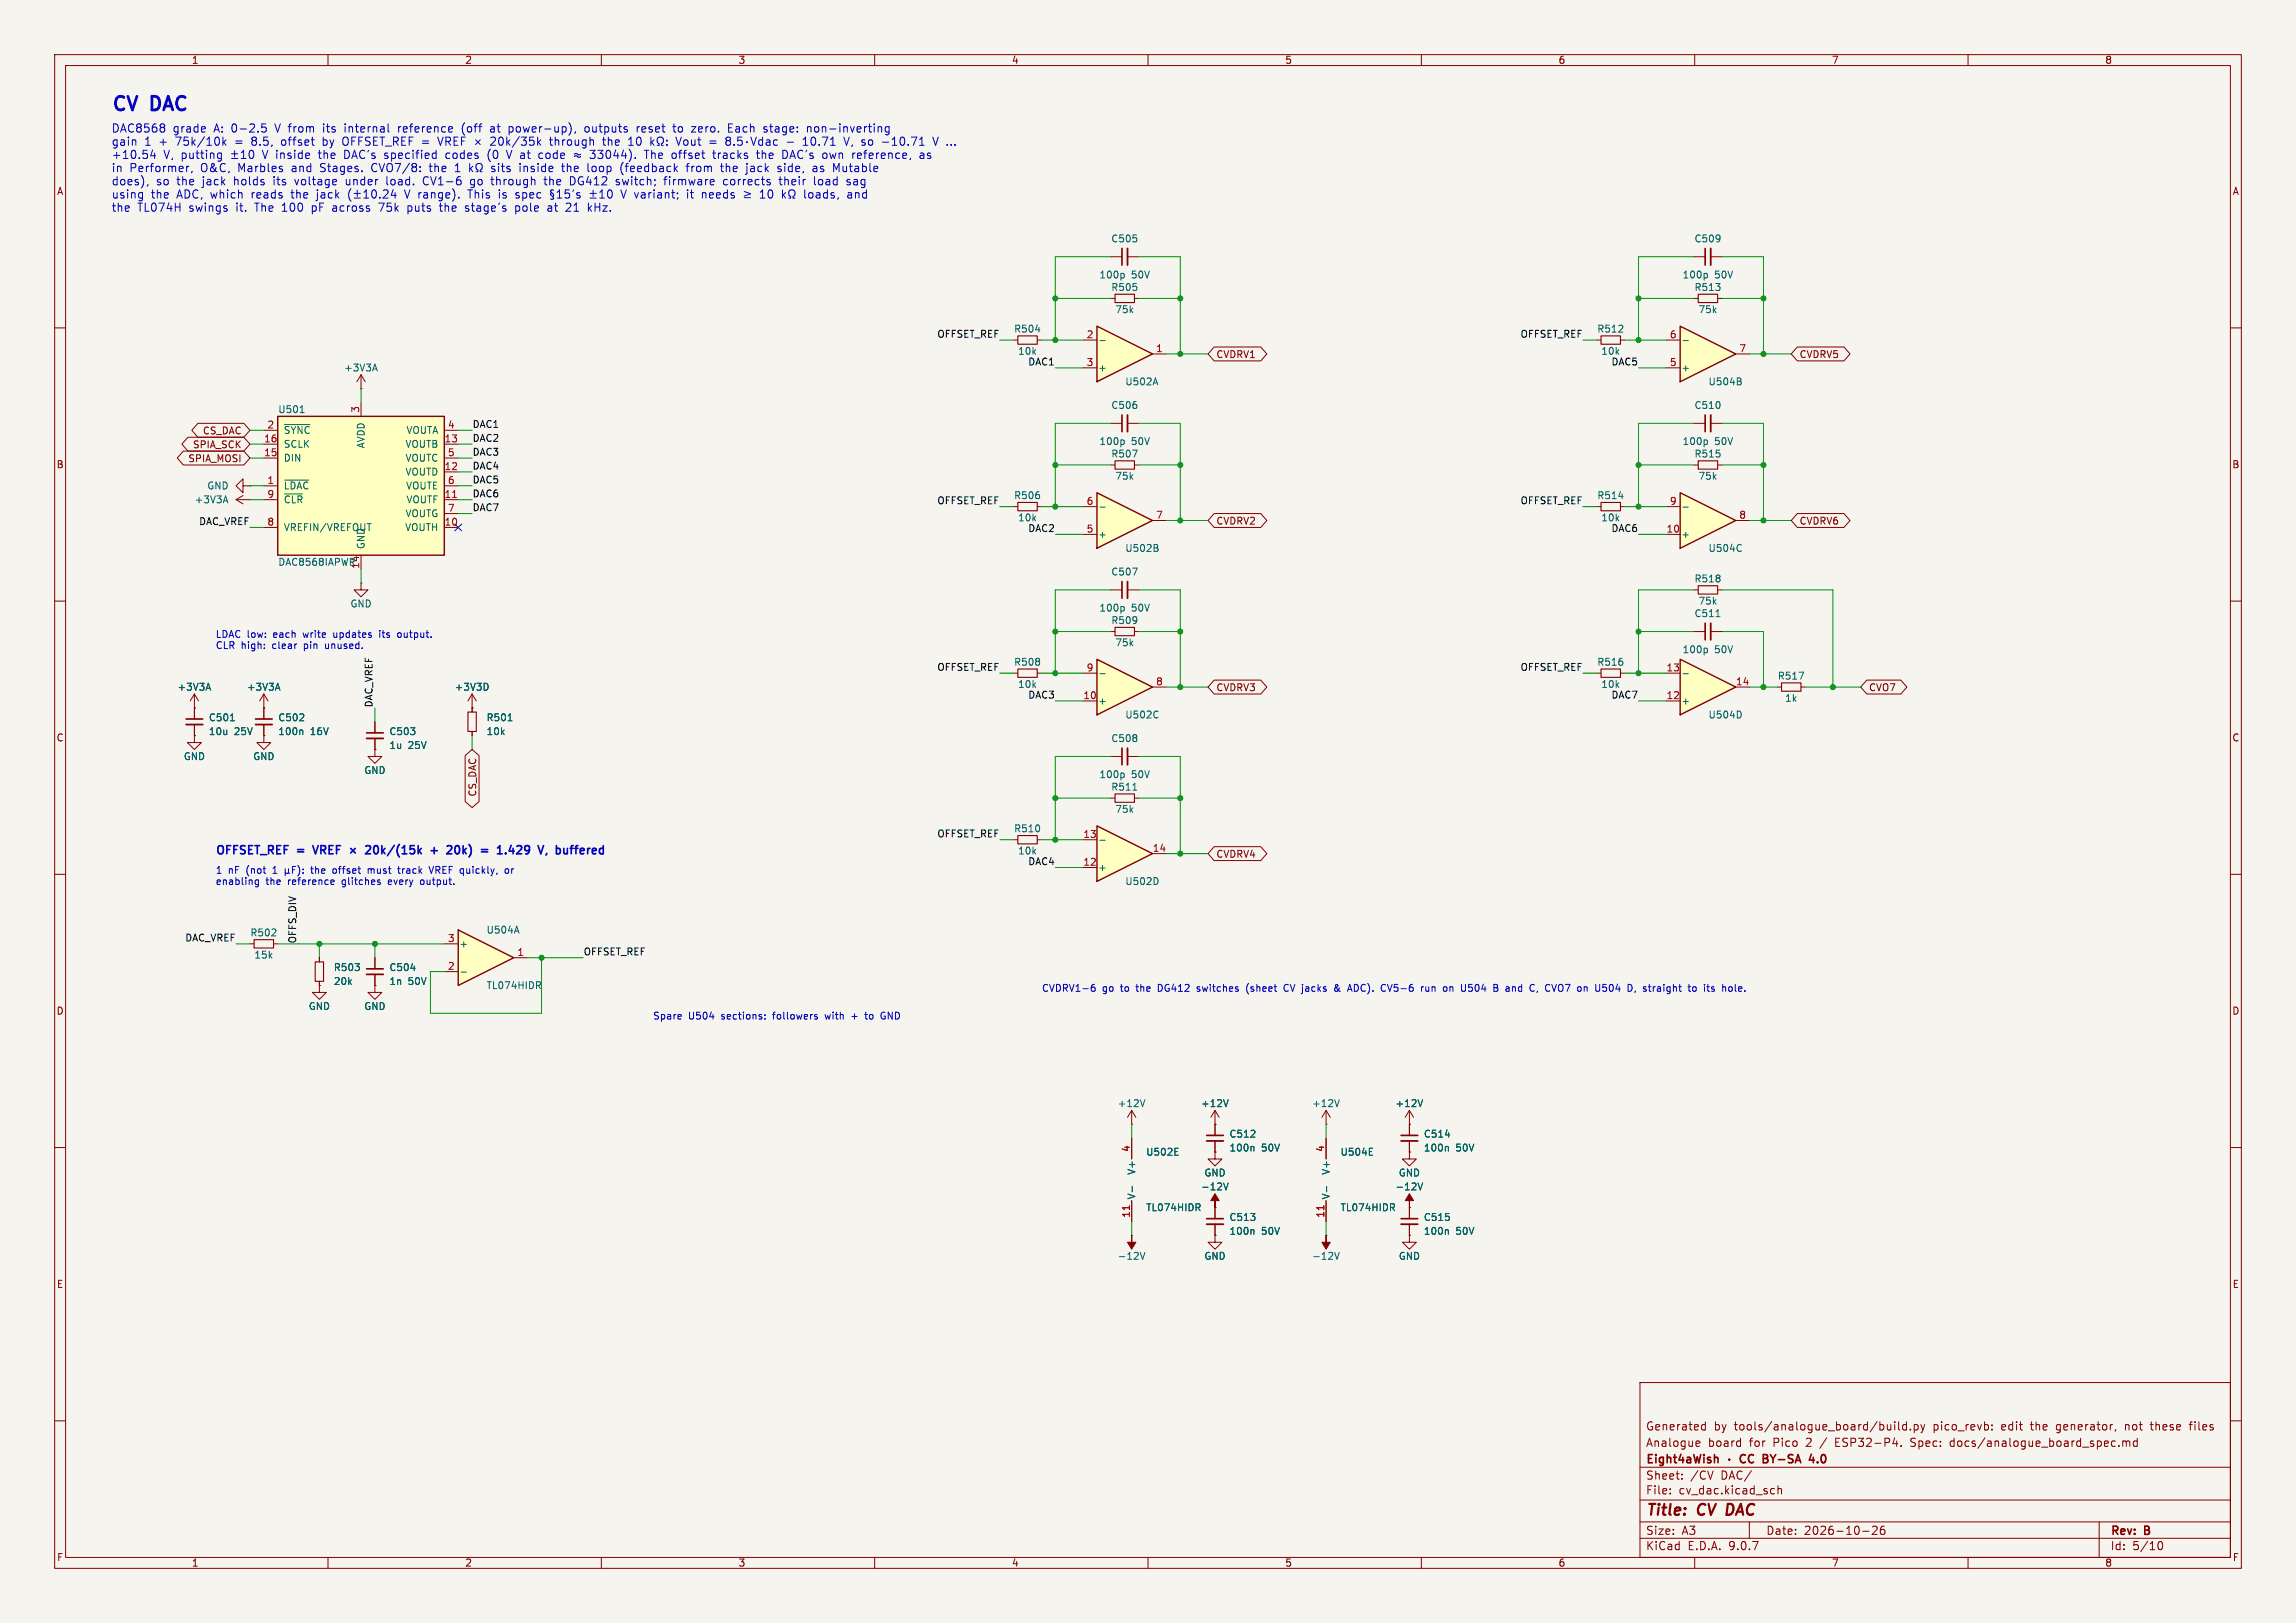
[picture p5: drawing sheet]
<svg xmlns="http://www.w3.org/2000/svg" width="420mm" height="297mm" viewBox="0 0 420 297" stroke-linecap="round" stroke-linejoin="round" font-family="sans-serif">
<defs><g id="words">
<g font-size="3.5" fill="#0000c2">
<text x="20.3" y="21.5">CV</text>
<text x="27.9" y="21.5">DAC</text>
</g>
<g font-size="2.8" fill="#840000">
<text x="301" y="277.9">Title:</text>
<text x="310.6" y="277.9">CV DAC</text>
</g>
<g font-size="2.1" fill="#0000c2">
<text x="20.3" y="24.6">DAC8568</text>
<text x="20.3" y="27">gain</text>
<text x="20.3" y="29.4">+10.54</text>
<text x="26.4" y="27">1</text>
<text x="29.1" y="27">+</text>
<text x="29.9" y="29.4">V, putting</text>
<text x="31.6" y="24.6">grade</text>
<text x="32.3" y="27">75k/10k</text>
<text x="39.2" y="24.6">A: 0-2.5</text>
<text x="43.3" y="27">=</text>
<text x="46.5" y="27">8.5,</text>
<text x="48.4" y="29.4">V</text>
<text x="50.7" y="24.6">V from</text>
<text x="52" y="27">offset</text>
<text x="58.9" y="29.4">the</text>
<text x="59.7" y="24.6">its</text>
<text x="59.8" y="27">by</text>
<text x="63.6" y="27">OFFSET_REF =</text>
<text x="63.7" y="29.4">DAC's</text>
<text x="63.8" y="24.6">internal</text>
<text x="71.2" y="29.4">specified</text>
<text x="73.7" y="24.6">reference</text>
<text x="82.6" y="29.4">codes</text>
<text x="85.5" y="24.6">(off</text>
<text x="90.4" y="29.4">(0</text>
<text x="90.9" y="24.6">at</text>
<text x="94.1" y="29.4">V at</text>
<text x="94.4" y="24.6">power-up),</text>
<text x="100.2" y="29.4">code</text>
<text x="102.3" y="27">through</text>
<text x="106.8" y="29.4">þÿ&quot;H</text>
<text x="108.5" y="24.6">outputs</text>
<text x="110" y="29.4">33044).</text>
<text x="112.2" y="27">the</text>
<text x="117" y="27">10</text>
<text x="118.1" y="24.6">reset</text>
<text x="120.1" y="29.4">The</text>
<text x="125" y="24.6">to</text>
<text x="125.2" y="29.4">offset</text>
<text x="126.1" y="27">Vout</text>
<text x="128.5" y="24.6">zero.</text>
<text x="132.2" y="27">=</text>
<text x="132.9" y="29.4">tracks</text>
<text x="135.3" y="24.6">Each</text>
<text x="141.1" y="29.4">the</text>
<text x="142" y="24.6">stage:</text>
<text x="145.9" y="29.4">DAC's</text>
<text x="150.1" y="24.6">non-inverting</text>
<text x="153.4" y="29.4">own</text>
<text x="157.6" y="27">V, so</text>
<text x="159" y="29.4">reference,</text>
<text x="174.3" y="27">V</text>
<text x="20.3" y="31.8">in</text>
<text x="20.3" y="34.2">does),</text>
<text x="23.7" y="31.8">Performer,</text>
<text x="28.5" y="34.2">so</text>
<text x="32.4" y="34.2">the</text>
<text x="36.8" y="31.8">O&amp;C,</text>
<text x="37.2" y="34.2">jack</text>
<text x="43.1" y="34.2">holds</text>
<text x="43.7" y="31.8">Marbles</text>
<text x="50.5" y="34.2">its</text>
<text x="53.7" y="31.8">and</text>
<text x="54.5" y="34.2">voltage</text>
<text x="59" y="31.8">Stages.</text>
<text x="64" y="34.2">under</text>
<text x="68.5" y="31.8">CVO7/8:</text>
<text x="71.6" y="34.2">load.</text>
<text x="78.4" y="34.2">CV1-6</text>
<text x="79.3" y="31.8">the</text>
<text x="84.1" y="31.8">1</text>
<text x="87.2" y="34.2">go</text>
<text x="91.1" y="31.8">sits</text>
<text x="91.3" y="34.2">through</text>
<text x="96.4" y="31.8">inside</text>
<text x="101.1" y="34.2">the</text>
<text x="104.3" y="31.8">the</text>
<text x="105.9" y="34.2">DG412</text>
<text x="109.1" y="31.8">loop</text>
<text x="114.5" y="34.2">switch;</text>
<text x="115.3" y="31.8">(feedback</text>
<text x="123.5" y="34.2">firmware</text>
<text x="127.6" y="31.8">from</text>
<text x="134" y="31.8">the</text>
<text x="134.5" y="34.2">corrects</text>
<text x="138.8" y="31.8">jack</text>
<text x="144.7" y="31.8">side,</text>
<text x="144.9" y="34.2">their</text>
<text x="151.4" y="34.2">load</text>
<text x="155.2" y="31.8">Mutable</text>
<text x="157.5" y="34.2">sag</text>
<text x="20.3" y="36.6">using</text>
<text x="20.3" y="39.1">the</text>
<text x="25.1" y="39.1">TL074H</text>
<text x="27.6" y="36.6">the</text>
<text x="32.4" y="36.6">ADC, which</text>
<text x="34.6" y="39.1">swings</text>
<text x="43.4" y="39.1">it.</text>
<text x="46.3" y="36.6">reads</text>
<text x="46.9" y="39.1">The</text>
<text x="52" y="39.1">100</text>
<text x="53.7" y="36.6">the</text>
<text x="57.6" y="39.1">pF</text>
<text x="58.5" y="36.6">jack</text>
<text x="61.6" y="39.1">across</text>
<text x="70.2" y="39.1">75k</text>
<text x="75" y="36.6">V</text>
<text x="75.6" y="39.1">puts</text>
<text x="81.7" y="39.1">the</text>
<text x="86.5" y="39.1">stage's</text>
<text x="86.9" y="36.6">This</text>
<text x="92.6" y="36.6">is</text>
<text x="95.8" y="39.1">pole</text>
<text x="95.8" y="36.6">spec</text>
<text x="101.9" y="39.1">at</text>
<text x="105.4" y="39.1">21</text>
<text x="109.5" y="39.1">kHz.</text>
<text x="115.7" y="36.6">V</text>
<text x="128" y="36.6">it</text>
<text x="130.9" y="36.6">needs</text>
<text x="138.7" y="36.6">þÿ&quot;e</text>
<text x="141.8" y="36.6">10</text>
<text x="150.2" y="36.6">loads,</text>
<text x="158.3" y="36.6">and</text>
<text x="39.4" y="157.1">OFFSET_REF</text>
<text x="54.5" y="157.1">=</text>
<text x="58.1" y="157.1">VREF</text>
<text x="81.3" y="157.1">+</text>
<text x="84.9" y="157.1">20k)</text>
<text x="91.7" y="157.1">=</text>
<text x="95.3" y="157.1">1.429</text>
<text x="103.5" y="157.1">V,</text>
<text x="107.2" y="157.1">buffered</text>
</g>
<g font-size="2.1" fill="#840000">
<text x="301" y="262">Generated</text>
<text x="313.5" y="262">by</text>
<text x="317.3" y="262">tools/analogue_board/build.py</text>
<text x="353.8" y="262">pico_revb:</text>
<text x="366.4" y="262">edit</text>
<text x="371.9" y="262">the</text>
<text x="376.7" y="262">generator,</text>
<text x="389.4" y="262">not</text>
<text x="394.3" y="262">these</text>
<text x="401.6" y="262">files</text>
<text x="301" y="268.2">Eight4aWish</text>
<text x="301" y="265">Analogue</text>
<text x="312.4" y="265">board</text>
<text x="320.1" y="265">for</text>
<text x="323.8" y="268.2">BY-SA</text>
<text x="324.5" y="265">Pico</text>
<text x="330.7" y="265">2</text>
<text x="332.9" y="268.2">4.0</text>
<text x="333.4" y="265">/</text>
<text x="336.3" y="265">ESP32-P4.</text>
<text x="350.2" y="265">Spec:</text>
<text x="357.6" y="265">docs/analogue_board_spec.md</text>
<text x="301" y="273.7">File:</text>
<text x="301" y="271">Sheet:</text>
<text x="307.1" y="273.7">cv_dac.kicad_sch</text>
<text x="309.2" y="271">/CV</text>
<text x="314.9" y="271">DAC/</text>
<text x="301" y="281.1">Size:</text>
<text x="307.6" y="281.1">A3</text>
<text x="323" y="281.1">Date:</text>
<text x="330" y="281.1">2026-10-26</text>
<text x="386" y="281.3">Rev:</text>
<text x="392.4" y="281.3">B</text>
<text x="301" y="283.9">KiCad</text>
<text x="308.7" y="283.9">E.D.A.</text>
<text x="316.3" y="283.9">9.0.7</text>
<text x="386" y="283.9">Id:</text>
<text x="390.1" y="283.9">5/10</text>
</g>
<g font-size="1.8" fill="#840000">
<text x="35" y="11.9">1</text>
<text x="85" y="11.9">2</text>
<text x="135" y="11.9">3</text>
<text x="185" y="11.9">4</text>
<text x="235" y="11.9">5</text>
<text x="285" y="11.9">6</text>
<text x="335" y="11.9">7</text>
<text x="385" y="11.9">8</text>
<text x="10.3" y="35.9">A</text>
<text x="408.3" y="35.9">A</text>
<text x="222.4" y="65.7">CVDRV1</text>
<text x="329.1" y="65.7">CVDRV5</text>
<text x="35.2" y="82.2">SPIA_SCK</text>
<text x="37" y="79.7">CS_DAC</text>
<text x="10.3" y="85.9">B</text>
<text x="34.4" y="84.8">SPIA_MOSI</text>
<text x="408.2" y="85.9">B</text>
<text x="222.4" y="96.2">CVDRV2</text>
<text x="329.1" y="96.2">CVDRV6</text>
<text x="222.4" y="126.7">CVDRV3</text>
<text x="341.8" y="126.7">CVO7</text>
<text x="10.3" y="135.9">C</text>
<text x="408.2" y="135.9">C</text>
<text x="87.3" y="145.9" transform="rotate(-90 87.3 145.9)">CS_DAC</text>
<text x="222.4" y="157.2">CVDRV4</text>
<text x="10.3" y="185.9">D</text>
<text x="408.2" y="185.9">D</text>
<text x="10.3" y="235.9">E</text>
<text x="408.3" y="235.9">E</text>
<text x="10.3" y="285.9">F</text>
<text x="35" y="286.9">1</text>
<text x="85" y="286.9">2</text>
<text x="135" y="286.9">3</text>
<text x="185" y="286.9">4</text>
<text x="235" y="286.9">5</text>
<text x="285" y="286.9">6</text>
<text x="335" y="286.9">7</text>
<text x="385" y="286.9">8</text>
<text x="408.3" y="285.9">F</text>
</g>
<g font-size="1.8" fill="#006464">
<text x="203.2" y="44.6">C505</text>
<text x="309.9" y="44.6">C509</text>
<text x="201" y="51.2">100p</text>
<text x="203.2" y="53.4">R505</text>
<text x="207" y="51.2">50V</text>
<text x="307.7" y="51.2">100p</text>
<text x="309.9" y="53.4">R513</text>
<text x="313.6" y="51.2">50V</text>
<text x="203.9" y="57.5">75k</text>
<text x="310.6" y="57.5">75k</text>
<text x="185.4" y="61.1">R504</text>
<text x="292.1" y="61.1">R512</text>
<text x="62.9" y="68.2">+3V3A</text>
<text x="200.8" y="68.2">+</text>
<text x="205.7" y="70.7">U502A</text>
<text x="307.5" y="68.2">+</text>
<text x="312.4" y="70.7">U504B</text>
<text x="50.8" y="75.8">U501</text>
<text x="203.2" y="75">C506</text>
<text x="309.9" y="75">C510</text>
<text x="51.8" y="79.6">~{SYNC}</text>
<text x="51.8" y="82.1">SCLK</text>
<text x="66.9" y="82.1" transform="rotate(-90 66.9 82.1)">AVDD</text>
<text x="74.1" y="82.1">VOUTB</text>
<text x="74.3" y="79.6">VOUTA</text>
<text x="201" y="81.6">100p</text>
<text x="203.2" y="83.9">R507</text>
<text x="207" y="81.6">50V</text>
<text x="307.7" y="81.6">100p</text>
<text x="309.9" y="83.9">R515</text>
<text x="313.6" y="81.6">50V</text>
<text x="37.8" y="89.8">GND</text>
<text x="51.8" y="84.7">DIN</text>
<text x="51.8" y="89.8">~{LDAC}</text>
<text x="74.1" y="84.7">VOUTC</text>
<text x="74.1" y="87.2">VOUTD</text>
<text x="74.2" y="89.8">VOUTE</text>
<text x="203.9" y="88">75k</text>
<text x="310.6" y="88">75k</text>
<text x="35.5" y="92.3">+3V3A</text>
<text x="51.8" y="92.3">~{CLR}</text>
<text x="74.1" y="94.8">VOUTG</text>
<text x="74.3" y="92.3">VOUTF</text>
<text x="185.4" y="91.5">R506</text>
<text x="292.1" y="91.5">R514</text>
<text x="51.8" y="97.4">VREFIN/VREFOUT</text>
<text x="66.9" y="100.6" transform="rotate(-90 66.9 100.6)">GND</text>
<text x="74" y="97.4">VOUTH</text>
<text x="200.8" y="98.7">+</text>
<text x="205.7" y="101.2">U502B</text>
<text x="307.5" y="98.7">+</text>
<text x="312.4" y="101.2">U504C</text>
<text x="50.8" y="103.7">DAC8568IAPWR</text>
<text x="65.8" y="104.2" transform="rotate(-90 65.8 104.2)">14</text>
<text x="203.2" y="105.5">C507</text>
<text x="309.9" y="106.8">R518</text>
<text x="64" y="111.4">GND</text>
<text x="201" y="112.1">100p</text>
<text x="207" y="112.1">50V</text>
<text x="309.9" y="113.1">C511</text>
<text x="310.6" y="110.8">75k</text>
<text x="203.2" y="114.4">R509</text>
<text x="203.9" y="118.5">75k</text>
<text x="307.7" y="119.7">100p</text>
<text x="313.6" y="119.7">50V</text>
<text x="185.4" y="122">R508</text>
<text x="292.1" y="122">R516</text>
<text x="325.1" y="124.6">R517</text>
<text x="32.4" y="126.6">+3V3A</text>
<text x="45.1" y="126.6">+3V3A</text>
<text x="83.1" y="126.6">+3V3D</text>
<text x="200.8" y="129.1">+</text>
<text x="205.7" y="131.7">U502C</text>
<text x="307.5" y="129.1">+</text>
<text x="312.4" y="131.7">U504D</text>
<text x="326.4" y="128.6">1k</text>
<text x="38.1" y="132.2">C501</text>
<text x="38.1" y="134.7">10u</text>
<text x="42.8" y="134.7">25V</text>
<text x="50.8" y="132.2">C502</text>
<text x="50.8" y="134.7">100n</text>
<text x="56.8" y="134.7">16V</text>
<text x="71.1" y="134.7">C503</text>
<text x="71.1" y="137.3">1u</text>
<text x="74.7" y="137.3">25V</text>
<text x="88.9" y="132.2">R501</text>
<text x="88.9" y="134.7">10k</text>
<text x="203.2" y="136">C508</text>
<text x="33.5" y="139.3">GND</text>
<text x="46.2" y="139.3">GND</text>
<text x="66.5" y="141.8">GND</text>
<text x="201" y="142.6">100p</text>
<text x="207" y="142.6">50V</text>
<text x="203.2" y="144.9">R511</text>
<text x="203.9" y="148.9">75k</text>
<text x="185.4" y="152.5">R510</text>
<text x="200.8" y="159.6">+</text>
<text x="205.7" y="162.2">U502D</text>
<text x="45.7" y="171.6">R502</text>
<text x="83.9" y="173.6">+</text>
<text x="88.9" y="171">U504A</text>
<text x="46.4" y="175.6">15k</text>
<text x="61" y="177.9">R503</text>
<text x="71.1" y="177.9">C504</text>
<text x="56.4" y="185">GND</text>
<text x="61" y="180.4">20k</text>
<text x="66.5" y="185">GND</text>
<text x="71.1" y="180.4">1n</text>
<text x="74.7" y="180.4">50V</text>
<text x="88.9" y="181.2">TL074HIDR</text>
<text x="204.4" y="202.8">+12V</text>
<text x="219.6" y="202.8">+12V</text>
<text x="239.9" y="202.8">+12V</text>
<text x="255.2" y="202.8">+12V</text>
<text x="224.8" y="208.4">C512</text>
<text x="260.4" y="208.4">C514</text>
<text x="207.9" y="215.1" transform="rotate(-90 207.9 215.1)">V+</text>
<text x="209.6" y="211.7">U502E</text>
<text x="220.2" y="215.5">GND</text>
<text x="224.8" y="210.9">100n</text>
<text x="230.7" y="210.9">50V</text>
<text x="243.4" y="215.1" transform="rotate(-90 243.4 215.1)">V+</text>
<text x="245.1" y="211.7">U504E</text>
<text x="255.8" y="215.5">GND</text>
<text x="260.4" y="210.9">100n</text>
<text x="266.3" y="210.9">50V</text>
<text x="207.9" y="219.6" transform="rotate(-90 207.9 219.6)">V-</text>
<text x="209.6" y="221.8">TL074HIDR</text>
<text x="219.6" y="218">-12V</text>
<text x="243.4" y="219.6" transform="rotate(-90 243.4 219.6)">V-</text>
<text x="245.1" y="221.8">TL074HIDR</text>
<text x="255.2" y="218">-12V</text>
<text x="224.8" y="223.6">C513</text>
<text x="224.8" y="226.2">100n</text>
<text x="230.7" y="226.2">50V</text>
<text x="260.4" y="223.6">C515</text>
<text x="260.4" y="226.2">100n</text>
<text x="266.3" y="226.2">50V</text>
<text x="204.4" y="230.7">-12V</text>
<text x="220.2" y="230.7">GND</text>
<text x="239.9" y="230.7">-12V</text>
<text x="255.8" y="230.7">GND</text>
</g>
<g font-size="1.8" fill="#0f0f0f">
<text x="171.4" y="61.9">OFFSET_REF</text>
<text x="186.1" y="65.1">10k</text>
<text x="278" y="61.9">OFFSET_REF</text>
<text x="292.8" y="65.1">10k</text>
<text x="188" y="67">DAC1</text>
<text x="294.7" y="67">DAC5</text>
<text x="86.4" y="83.5">DAC3</text>
<text x="86.4" y="80.9">DAC2</text>
<text x="86.4" y="78.4">DAC1</text>
<text x="86.4" y="88.6">DAC5</text>
<text x="86.4" y="86">DAC4</text>
<text x="86.4" y="91.1">DAC6</text>
<text x="86.4" y="93.6">DAC7</text>
<text x="171.4" y="92.4">OFFSET_REF</text>
<text x="186.1" y="95.6">10k</text>
<text x="278" y="92.4">OFFSET_REF</text>
<text x="292.8" y="95.6">10k</text>
<text x="36.3" y="96.2">DAC_VREF</text>
<text x="188" y="97.4">DAC2</text>
<text x="294.7" y="97.4">DAC6</text>
<text x="171.4" y="122.8">OFFSET_REF</text>
<text x="278" y="122.8">OFFSET_REF</text>
<text x="68.2" y="129.5" transform="rotate(-90 68.2 129.5)">DAC_VREF</text>
<text x="186.1" y="126.1">10k</text>
<text x="188" y="127.9">DAC3</text>
<text x="292.8" y="126.1">10k</text>
<text x="294.7" y="127.9">DAC7</text>
<text x="171.4" y="153.3">OFFSET_REF</text>
<text x="186.1" y="156.6">10k</text>
<text x="188" y="158.4">DAC4</text>
<text x="33.8" y="172.4">DAC_VREF</text>
<text x="54.3" y="172.7" transform="rotate(-90 54.3 172.7)">OFFS_DIV</text>
<text x="106.7" y="174.9">OFFSET_REF</text>
</g>
<g font-size="1.8" fill="#a90000">
<text x="198.7" y="62">2</text>
<text x="211.4" y="64.5">1</text>
<text x="305.4" y="62">6</text>
<text x="318.1" y="64.5">7</text>
<text x="198.7" y="67.1">3</text>
<text x="305.4" y="67.1">5</text>
<text x="65.8" y="75.6" transform="rotate(-90 65.8 75.6)">3</text>
<text x="48.2" y="81">16</text>
<text x="48.2" y="83.6">15</text>
<text x="48.8" y="78.5">2</text>
<text x="81.2" y="81">13</text>
<text x="81.8" y="78.5">4</text>
<text x="81.8" y="83.6">5</text>
<text x="48.8" y="88.6">1</text>
<text x="81.2" y="86.1">12</text>
<text x="81.8" y="88.6">6</text>
<text x="48.8" y="91.2">9</text>
<text x="81.2" y="91.2">11</text>
<text x="81.8" y="93.7">7</text>
<text x="198.7" y="92.5">6</text>
<text x="211.4" y="95">7</text>
<text x="305.4" y="92.5">9</text>
<text x="318.1" y="95">8</text>
<text x="48.8" y="96.3">8</text>
<text x="81.2" y="96.3">10</text>
<text x="198.7" y="97.5">5</text>
<text x="304.8" y="97.5">10</text>
<text x="198.7" y="122.9">9</text>
<text x="211.4" y="125.5">8</text>
<text x="304.8" y="122.9">13</text>
<text x="317.5" y="125.5">14</text>
<text x="198.1" y="128">10</text>
<text x="304.8" y="128">12</text>
<text x="198.1" y="153.4">13</text>
<text x="210.8" y="156">14</text>
<text x="198.1" y="158.5">12</text>
<text x="81.8" y="172.5">3</text>
<text x="81.8" y="177.5">2</text>
<text x="94.5" y="175">1</text>
<text x="206.8" y="210.9" transform="rotate(-90 206.8 210.9)">4</text>
<text x="242.3" y="210.9" transform="rotate(-90 242.3 210.9)">4</text>
<text x="206.8" y="222.9" transform="rotate(-90 206.8 222.9)">11</text>
<text x="242.3" y="222.9" transform="rotate(-90 242.3 222.9)">11</text>
</g>
<g font-size="1.8" fill="#0000c2">
<text x="39.4" y="117">LDAC low:</text>
<text x="39.4" y="119.1">CLR high:</text>
<text x="49.9" y="119.1">clear</text>
<text x="50.1" y="117">each</text>
<text x="55.8" y="117">write</text>
<text x="55.9" y="119.1">pin</text>
<text x="60" y="119.1">unused.</text>
<text x="61.5" y="117">updates</text>
<text x="70.1" y="117">its</text>
<text x="73.6" y="117">output.</text>
<text x="39.4" y="160.2">1</text>
<text x="41.8" y="160.2">nF</text>
<text x="45.2" y="160.2">(not</text>
<text x="50.2" y="160.2">1</text>
<text x="57.6" y="160.2">the</text>
<text x="61.8" y="160.2">offset</text>
<text x="68.4" y="160.2">must</text>
<text x="74.1" y="160.2">track</text>
<text x="80.1" y="160.2">VREF quickly,</text>
<text x="39.4" y="162.3">enabling</text>
<text x="48.6" y="162.3">the</text>
<text x="52.8" y="162.3">reference</text>
<text x="62.8" y="162.3">glitches</text>
<text x="71.5" y="162.3">every</text>
<text x="77.6" y="162.3">output.</text>
<text x="190.5" y="181.8">CVDRV1-6</text>
<text x="201.6" y="181.8">go</text>
<text x="205.1" y="181.8">to</text>
<text x="208.2" y="181.8">the</text>
<text x="212.3" y="181.8">DG412</text>
<text x="219.6" y="181.8">switches</text>
<text x="228.9" y="181.8">(sheet</text>
<text x="235.9" y="181.8">CV jacks</text>
<text x="245.5" y="181.8">&amp;</text>
<text x="248.3" y="181.8">ADC).</text>
<text x="254.5" y="181.8">CV5-6</text>
<text x="262.1" y="181.8">run</text>
<text x="266.3" y="181.8">on</text>
<text x="269.8" y="181.8">U504</text>
<text x="275.9" y="181.8">B</text>
<text x="278.4" y="181.8">and</text>
<text x="283" y="181.8">C,</text>
<text x="286" y="181.8">CVO7</text>
<text x="292.1" y="181.8">on</text>
<text x="295.6" y="181.8">U504</text>
<text x="301.7" y="181.8">D,</text>
<text x="304.7" y="181.8">straight</text>
<text x="313.2" y="181.8">to</text>
<text x="316.3" y="181.8">its</text>
<text x="119.4" y="186.9">Spare</text>
<text x="125.9" y="186.9">U504</text>
<text x="132.1" y="186.9">sections:</text>
<text x="141.7" y="186.9">followers</text>
<text x="151.5" y="186.9">with</text>
<text x="156.4" y="186.9">+</text>
<text x="159.2" y="186.9">to</text>
<text x="162.2" y="186.9">GND</text>
</g>
</g></defs>
<path d="M0 0h420v297h-420z" fill="#f5f4ef" stroke="#f5f4ef" stroke-width=".18"/>
<g fill="none" stroke="#840000" stroke-width=".18">
<path d="M10 10h400v277h-400zM12 12h396v273h-396zM60 10v2M110 10v2M160 10v2M210 10v2M260 10v2M310 10v2M360 10v2M10 60h2M408 60h2M292.1 92.7h.8"/>
<path d="M296.4 92.7h.8M10 110h2M408 110h2M10 160h2M408 160h2M10 210h2M408 210h2M300 253h108v32h-108zM10 260h2M300 278.5h108M300 274.5h108M300 268.5h108"/>
<path d="M305.5 273.2v.2M305.5 272.5v.1M307.7 270.5v.2M307.7 269.8v.1M310.4 263.7l.5 .1v.2l-.7 .2M310.9 264.6l-.5 .1M311.4 261.6h.5M311.4 260.8h.5M311.9 260.2v1.5M320 278.5v3M324 273.3h.6M324 272.5h.6"/>
<path d="M325.2 272.5l.2-.1 .4 .1 .1 .9M325.2 271.9v1.5M342.5 279.4l.6-.1 .2 .1 .1 .3-1 1.1h1M344.7 279.3a.59 .59 0 0 0-.8 .6v.6l.2 .2 .4 .1 .2-.2 .1-.5-.1-.2h-.5l-.3 .2M346.6 260.2v.1M346.6 260.7v1M347.3 260.2v1.3l.2 .2M347.7 264.5v.2M348.7 260.8l-.4-.1-.3 .3v.4l.2 .2h.5M348.7 260.2v1.5M349.4 261.5v.2M349.5 264.6l.2 .1"/>
<path d="M349.7 263.3l-.2 .2 .2 .3M350.2 260.8l.4-.1 .3 .3v.4l-.2 .2h-.5M350.2 260.7v1.5M351.4 260.7l.3 1M351.7 261.7l-.3 .5M352.1 260.7l-.4 1M357 263.7l-.3 .3v.4l.3 .3M364.4 261.5v.2M364.4 260.8v.1M384 278.5v6.5M387 261.6l-.1 .3M387.6 264.5v.2"/>
<path d="M388.3 263.8l.4-.1 .2 .2M388.3 263.7v1M388.8 260.7v1M388.9 260.8h-.1M388.9 263.9l.3-.2 .3 .1 .1 .9M388.9 263.9v.8M390.9 263.8l-.4-.1-.3 .3v.4l.2 .2h.5M390.9 263.2v1.5M393.3 260.7h.6M393.5 260.2v1.3l.2 .2M400.4 260.7h.6M401 260.2l-.3 .2v1.3"/>
<path d="M408 260h2M60 285v2M110 285v2M160 285v2M210 285v2M260 285v2M300 281.5h108M310 285v2M340.7 280.2h1.2M360 285v2M394.7 282.7l.2-.5 .2-.1a.8 .8 0 0 1 .5 .7 .8 .8 0 0 1-.5 .8l-.2-.2-.2-.4"/>
</g>
<path d="M314 266.7l.3 .2v.8M316.3 267v.2M319.3 266.3a.6 .6 0 0 0-.8 0 .6 .6 0 0 0-.2 .7 .56 .56 0 0 0 .3 .6 .56 .56 0 0 0 .7-.1M320.8 266.3a.6 .6 0 0 0-.8 0 .6 .6 0 0 0-.2 .7 .56 .56 0 0 0 .3 .6 .56 .56 0 0 0 .7-.1M322.5 266.9h.5M323 266.9l.3 .1M323.3 266.3l-.3-.1h-.5v1.5l.8-.1M323.3 266.8l-.3 .1M331.3 266.1l-.3 1.1h.9M331.7 266.7v1" fill="none" stroke="#840000" stroke-width=".3"/>
<path d="M292.9 91.9h3.5v1.6h-3.5z" fill="none" stroke="#840000" stroke-width=".2"/>
<path d="M296.1 90.8h.8" fill="none" stroke="#006464" stroke-width=".18"/>
<path d="M307.3 90.2l10.2 5.1-10.2 5z" fill="#ffffc2"/>
<path d="M307.3 90.2l10.2 5.1-10.2 5z" fill="none" stroke="#840000" stroke-width=".25"/>
<g fill="none" stroke="#840000" stroke-width=".18">
<path d="M43.2 91.4l1.2 .8M43.2 91.4h2.5M44.4 90.7l-1.2 .7M45.7 91.4h.1M304.8 97.8h2.5M304.8 92.7h2.5M317.5 95.3h2.5M35.6 129.5v2.1M35.6 132.6v2M48.3 134.6v1.3h1.2l-1.2 1.3-1.3-1.3h1.3M48.3 134.6h.1M207 208.3v3.8"/>
<path d="M207 219.7v3.8"/>
</g>
<path d="M41 91.7h.6M41.3 90.7l.4 1.3M307.9 92.8h.9M318.5 99.7v.1M318.5 100.8h.1M42.1 131.9h.8M207.1 217.1v1M214.9 211.4h.6M214.9 210.1h.6M219.1 221l.4 .6M219.4 220.4l.1 .1-.1 .4" fill="none" stroke="#006464" stroke-width=".18"/>
<path d="M34 131.6h3.1" fill="none" stroke="#840000" stroke-width=".3"/>
<path d="M34 132.6h3.1" fill="none" stroke="#840000" stroke-width=".33"/>
<path d="M206.6 220.6v.8" fill="none" stroke="#a90000" stroke-width=".18"/>
<path d="M200.7 151.1l10.1 5.1-10.1 5.1z" fill="#ffffc2"/>
<path d="M200.7 151.1l10.1 5.1-10.1 5.1z" fill="none" stroke="#840000" stroke-width=".25"/>
<g fill="none" stroke="#840000" stroke-width=".18">
<path d="M66 106.7v1.3h1.3l-1.3 1.2-1.2-1.2h1.2M66 106.7h.1M48.3 129.5h.1M48.3 127v4.6M48.3 132.6v2M48.3 127l-.8 1.3M48.3 127l.7 1.3M68.6 137.2v1.2h1.2l-1.2 1.3-1.3-1.3h1.3M68.6 137.2h.1M68.6 132.1v2M68.6 135.1v2.1M86.4 129.5h.1"/>
<path d="M86.4 127v3.3M86.4 133.9v.7M86.4 127l-.8 1.3M86.4 127l.7 1.3M185.4 123.2h.8M189.7 123.2h.8M203.2 138.4h2M206.2 138.4h2.1M185.4 153.7h.8M189.7 153.7h.8M198.1 158.8h2.6M198.1 153.7h2.6"/>
<path d="M210.8 156.2h2.6"/>
</g>
<path d="M50.5 125.9h.6M50.8 125l.4 1.3M55.2 133.6l.2 .2v.6M89.1 125.1l.2 .5-.2 .6M92.9 131.9h.8M201.2 153.8h1M205.4 141.5l.2 .2v.4l-.2 .2M211.8 160.9v.7" fill="none" stroke="#006464" stroke-width=".18"/>
<path d="M85.6 130.3h1.5v3.6h-1.5zM186.2 122.4h3.5v1.6h-3.5zM186.2 152.9h3.5v1.5h-3.5z" fill="none" stroke="#840000" stroke-width=".2"/>
<path d="M46.7 131.6h3.1M67.1 134.1h3M205.2 136.9v3.1" fill="none" stroke="#840000" stroke-width=".3"/>
<path d="M46.7 132.6h3.1M67.1 135.1h3M206.2 136.9v3.1" fill="none" stroke="#840000" stroke-width=".33"/>
<path d="M200.7 120.7l10.1 5-10.1 5.1z" fill="#ffffc2"/>
<path d="M200.7 120.7l10.1 5-10.1 5.1z" fill="none" stroke="#840000" stroke-width=".25"/>
<path d="M309.9 47h2M309.9 54.6h.7M312.9 47h2.1M314.2 54.6h.8M309.9 77.5h2M312.9 77.5h2.1M309.9 85.1h.7M314.2 85.1h.8M198.1 128.3h2.6M198.1 123.2h2.6M210.8 125.7h2.6" fill="none" stroke="#840000" stroke-width=".18"/>
<path d="M312.1 50l.2 .3v.3l-.2 .3M312.1 80.5l.2 .2v.4l-.2 .3M201.2 123.3h1M211.8 130.2h.1M211.8 131.3h.1" fill="none" stroke="#006464" stroke-width=".18"/>
<path d="M311.9 45.5v3M311.9 75.9v3.1" fill="none" stroke="#840000" stroke-width=".3"/>
<path d="M312.9 45.5v3M312.9 75.9v3.1" fill="none" stroke="#840000" stroke-width=".33"/>
<path d="M310.6 53.8h3.6v1.6h-3.6zM310.6 84.3h3.6v1.6h-3.6z" fill="none" stroke="#840000" stroke-width=".2"/>
<path d="M83.8 170.2l10.2 5.1-10.2 5z" fill="#ffffc2"/>
<path d="M83.8 170.2l10.2 5.1-10.2 5z" fill="none" stroke="#840000" stroke-width=".25"/>
<g fill="none" stroke="#840000" stroke-width=".18">
<path d="M292.1 62.2h.8M296.4 62.2h.8M45.7 172.7h.8M50 172.7h.8M58.4 175.3v.7M58.4 179.6v.7M81.3 172.7h2.5M81.3 177.8h2.5M94 175.3h2.5M58.4 180.3v1.3h1.3l-1.3 1.3-1.3-1.3h1.3M58.4 180.3h.1M68.6 180.3v1.3h1.2l-1.2 1.3-1.3-1.3h1.3"/>
<path d="M68.6 180.3h.1"/>
</g>
<path d="M84.3 177.9h1M94.5 169.5l.4 1.3M98.7 179.7l.2 .2-.2 .4M98.4 180.3l.5 .6" fill="none" stroke="#006464" stroke-width=".18"/>
<path d="M292.9 61.5h3.5v1.5h-3.5zM46.5 172h3.5v1.5h-3.5zM57.7 176h1.5v3.6h-1.5z" fill="none" stroke="#840000" stroke-width=".2"/>
<path d="M307.3 59.7l10.2 5.1-10.2 5.1z" fill="#ffffc2"/>
<path d="M307.3 59.7l10.2 5.1-10.2 5.1z" fill="none" stroke="#840000" stroke-width=".25"/>
<g fill="none" stroke="#840000" stroke-width=".18">
<path d="M203.2 47h2M206.2 47h2.1M304.8 67.3h2.5M304.8 62.2h2.5M317.5 64.8h2.5M203.2 85.1h.8M207.5 85.1h.8M203.2 115.6h.8M207.5 115.6h.8M309.9 115.6h2M309.9 108h.7M312.9 115.6h2.1"/>
<path d="M314.2 108h.8M292.1 123.2h.8M296.4 123.2h.8M325.1 125.7h.8M329.4 125.7h.8M68.6 175.3v2M68.6 178.3v2M207 205.7h.1M207 203.2l-.8 1.3M207 203.2l.8 1.3M207 203.2v2.5M222.2 221v2"/>
<path d="M222.2 224v2.1"/>
</g>
<path d="M205.4 50l.2 .3v.3l-.2 .3M307.9 62.3h.9M318.2 69.8l.3 .2v.3l-.2 .1M318.3 69.2l.2 .2-.2 .3M207.2 82.4h.8l-.5 1.2M312.1 118.6l.2 .2v.4l-.2 .3M313.9 112.8h.7M329.1 123h.8l-.5 1.3M75.2 177.2h.7M209.4 201.2l-.4 1.3M229.2 225l.2 .2v.7" fill="none" stroke="#006464" stroke-width=".18"/>
<path d="M205.2 45.5v3M311.9 114v3.1M67.1 177.3h3M220.7 223h3.1" fill="none" stroke="#840000" stroke-width=".3"/>
<path d="M206.2 45.5v3M312.9 114v3.1M67.1 178.3h3M220.7 224h3.1" fill="none" stroke="#840000" stroke-width=".33"/>
<path d="M204 84.3h3.5v1.6h-3.5zM204 114.8h3.5v1.5h-3.5zM310.6 107.2h3.6v1.5h-3.6zM292.9 122.4h3.5v1.6h-3.5zM325.9 125h3.5v1.5h-3.5z" fill="none" stroke="#840000" stroke-width=".2"/>
<path d="M200.7 90.2l10.1 5.1-10.1 5z" fill="#ffffc2"/>
<path d="M200.7 90.2l10.1 5.1-10.1 5z" fill="none" stroke="#840000" stroke-width=".25"/>
<g fill="none" stroke="#840000" stroke-width=".18">
<path d="M203.2 54.6h.8M207.5 54.6h.8M198.1 97.8h2.6M198.1 92.7h2.6M210.8 95.3h2.6M35.6 129.5h.1M35.6 127l-.8 1.3M35.6 127l.7 1.3M35.6 127v2.5M207 226.1h.1M222.2 226.1v1.2h1.3l-1.3 1.3-1.2-1.3h1.2M222.2 226.1h.1"/>
<path d="M257.8 226.1v1.2h1.3l-1.3 1.3-1.3-1.3h1.3M257.8 226.1h.1"/>
</g>
<path d="M201.2 92.8h1M211.7 99.7l.1 .2-.1 .3M211.5 100.2l.3 .3v.3l-.2 .1M37.8 125.9h.6M38.1 125l.4 1.3M208.6 229.2l.4 1.2 .4-1.2" fill="none" stroke="#006464" stroke-width=".18"/>
<path d="M207 226.1v1.2h.8l-.8 1.3-.8-1.3h.8z" fill="#840000" stroke="#840000" stroke-width=".18"/>
<path d="M204 53.8h3.5v1.6h-3.5z" fill="none" stroke="#840000" stroke-width=".2"/>
<path d="M200.7 59.7l10.1 5.1-10.1 5.1z" fill="#ffffc2"/>
<path d="M200.7 59.7l10.1 5.1-10.1 5.1z" fill="none" stroke="#840000" stroke-width=".25"/>
<g fill="none" stroke="#840000" stroke-width=".18">
<path d="M66 71.1h.1M66 68.6l-.7 1.3M66 68.6l.8 1.3M66 68.6v2.5M185.4 62.2h.8M189.7 62.2h.8M198.1 67.3h2.6M198.1 62.2h2.6M203.2 77.5h2M206.2 77.5h2.1M210.8 64.8h2.6M185.4 92.7h.8"/>
<path d="M189.7 92.7h.8M35.6 134.6v1.3h1.2l-1.2 1.3-1.3-1.3h1.3M35.6 134.6h.1M203.2 146.1h.8M207.5 146.1h.8M257.8 205.7v2.1M257.8 208.8v2M242.6 226.1h.1M257.8 221h.1"/>
</g>
<path d="M68.3 67.5h.6M68.6 66.6l.4 1.3M189.4 60.4h.8M201.2 62.3h1M211.4 69.2l.4 1.2M205.4 80.5l.2 .2v.4l-.2 .3M207.2 144.6h.7M259.4 216.5l.4 1.2 .4-1.2M264.4 207.7h.8M264.8 209.8l.1 .2v.6M244.1 229.2l.5 1.2 .4-1.2" fill="none" stroke="#006464" stroke-width=".18"/>
<path d="M186.2 61.5h3.5v1.5h-3.5zM186.2 91.9h3.5v1.6h-3.5zM204 145.3h3.5v1.5h-3.5z" fill="none" stroke="#840000" stroke-width=".2"/>
<path d="M205.2 75.9v3.1M256.3 207.8h3" fill="none" stroke="#840000" stroke-width=".3"/>
<path d="M206.2 75.9v3.1M256.3 208.8h3" fill="none" stroke="#840000" stroke-width=".33"/>
<g fill="#840000" stroke="#840000" stroke-width=".18">
<path d="M242.6 226.1v1.2h.7l-.7 1.3-.8-1.3h.8z"/>
<path d="M257.8 218.4l.8 1.3h-.8v1.3v-1.3h-.8z"/>
</g>
<path d="M307.3 120.7l10.2 5-10.2 5.1z" fill="#ffffc2"/>
<path d="M307.3 120.7l10.2 5-10.2 5.1z" fill="none" stroke="#840000" stroke-width=".25"/>
<g fill="none" stroke="#840000" stroke-width=".18">
<path d="M203.2 108h2M206.2 108h2.1M304.8 128.3h2.5M304.8 123.2h2.5M317.5 125.7h2.5M222.2 205.7h.1M222.2 210.8v1.3h1.3l-1.3 1.3-1.2-1.3h1.2M222.2 210.8h.1M222.2 203.2v4.6M222.2 208.8v2M222.2 203.2l-.7 1.3M222.2 203.2l.8 1.3"/>
<path d="M257.8 205.7h.1M257.8 203.2l-.8 1.3M257.8 203.2l.8 1.3M257.8 203.2v2.5M222.2 221h.1M257.8 221v2M257.8 224v2.1"/>
</g>
<path d="M205.4 111l.2 .2v.4l-.2 .2M207.2 104h.8l-.5 1.2M307.9 123.3h.9M318.5 130.4v.7M223.8 216.5l.4 1.2 .5-1.2M224.7 201.2l-.5 1.3M229.2 209.8l.2 .2v.6M260.2 201.2l-.4 1.3M264.8 225l.1 .2v.7" fill="none" stroke="#006464" stroke-width=".18"/>
<path d="M205.2 106.4v3.1M220.7 207.8h3.1M256.3 223h3" fill="none" stroke="#840000" stroke-width=".3"/>
<path d="M206.2 106.4v3.1M220.7 208.8h3.1M256.3 224h3" fill="none" stroke="#840000" stroke-width=".33"/>
<path d="M222.2 218.4l.8 1.3h-.8v1.3v-1.3h-.7z" fill="#840000" stroke="#840000" stroke-width=".18"/>
<path d="M50.8 76.2h30.5v25.4h-30.5z" fill="#ffffc2"/>
<path d="M50.8 76.2h30.5v25.4h-30.5z" fill="none" stroke="#840000" stroke-width=".25"/>
<g fill="none" stroke="#840000" stroke-width=".18">
<path d="M36.2 77.5h8.4l1.1 1.2-1.1 1.3h-8.4l-1.1-1.3zM48.3 78.7h2.5M66 73.7v2.5M81.3 78.7h2.5M222.1 63.5h8.5l1.1 1.3-1.1 1.2h-8.5l-1.1-1.2zM328.8 63.5h8.5l1.1 1.3-1.1 1.2h-8.5l-1.1-1.2zM33.5 82.5h11.1l1.1 1.3-1.1 1.3h-11.1l-1.1-1.3zM34.4 80h10.2l1.1 1.3-1.1 1.3h-10.2l-1.1-1.3zM44.4 88.9v-1.3l-1.2 1.3 1.2 1.3v-1.3h1.3M45.7 88.9h.1M48.3 81.3h2.5M48.3 83.8h2.5"/>
<path d="M48.3 88.9h2.5M48.3 91.4h2.5M48.3 96.5h2.5M81.3 81.3h2.5M81.3 83.8h2.5M81.3 88.9h2.5M81.3 91.4h2.5M81.3 96.5h2.5M81.3 86.4h2.5M81.3 94h2.5M222.1 94h8.5l1.1 1.3-1.1 1.2h-8.5l-1.1-1.2zM328.8 94h8.5l1.1 1.3-1.1 1.2h-8.5l-1.1-1.2z"/>
<path d="M66 101.6v2.5M35.6 134.6h.1M35.6 129.5h.1M35.6 129.5v2.1M35.6 132.6v2M48.3 134.6h.1M48.3 129.5h.1M48.3 129.5v2.1M48.3 132.6v2M68.6 137.2h.1M68.6 132.1v2M68.6 135.1v2.1"/>
<path d="M85.1 138.3l1.3-1.1 1.2 1.1v8.4l-1.2 1.1-1.3-1.1zM86.4 129.5h.1M86.4 129.5v.8M86.4 133.9v.7M222.1 124.5h8.5l1.1 1.2-1.1 1.3h-8.5l-1.1-1.3zM341.5 124.5h6.2l1.1 1.2-1.1 1.3h-6.2l-1.1-1.3zM222.1 154.9h8.5l1.1 1.3-1.1 1.3h-8.5l-1.1-1.3zM58.4 175.3v.7M58.4 179.6v.7M68.6 175.3v2M68.6 178.3v2M58.4 180.3h.1"/>
<path d="M68.6 180.3h.1M207 208.3v3.8M207 219.7v3.8M222.2 205.7h.1M222.2 210.8h.1M222.2 205.7v2.1M222.2 208.8v2M242.6 205.7h.1M242.6 203.2l-.8 1.3M242.6 203.2l.7 1.3M242.6 203.2v2.5M242.6 208.3v3.8"/>
<path d="M242.6 219.7v3.8M257.8 210.8v1.3h1.3l-1.3 1.3-1.3-1.3h1.3M257.8 210.8h.1M257.8 205.7h.1M257.8 205.7v2.1M257.8 208.8v2M222.2 221h.1M222.2 226.1h.1M222.2 221v2M222.2 224v2.1M257.8 226.1h.1M257.8 221h.1"/>
<path d="M257.8 221v2M257.8 224v2.1"/>
</g>
<g fill="none" stroke="#006464" stroke-width=".18">
<path d="M52 77.7h4.7M54.9 75.5h.7M52 87.9h4.4M52 90.4h3.4M67.2 95.8h.7M37.8 125.9h.6M38.1 125l.4 1.3M42.1 131.9h.8M50.5 125.9h.6M50.8 125l.4 1.3M55.2 133.6l.2 .2v.6M89.1 125.1l.2 .5-.2 .6"/>
<path d="M92.9 131.9h.8M75.2 177.2h.7M207.1 217.1v1M214.9 211.4h.6M214.9 210.1h.6M223.8 216.5l.4 1.2 .5-1.2M224.7 201.2l-.5 1.3M229.2 209.8l.2 .2v.6M242.7 217.1v1M245 201.2l-.4 1.3M250.5 211.4h.6M250.5 210.1h.6"/>
<path d="M259.4 216.5l.4 1.2 .4-1.2M260.2 201.2l-.4 1.3M264.4 207.7h.8M264.8 209.8l.1 .2v.6M219.1 221l.4 .6M219.4 220.4l.1 .1-.1 .4M229.2 225l.2 .2v.7M254.7 221l.4 .6M255 220.4l.1 .1-.1 .4M264.8 225l.1 .2v.7"/>
</g>
<path d="M82.8 91h.7M206.6 220.6v.8M242.2 220.6v.8" fill="none" stroke="#a90000" stroke-width=".18"/>
<g fill="none" stroke="#009600" stroke-width=".18">
<path d="M193 54.6h10.2M203.2 47h-10.2v15.2M208.3 47h7.6v17.8M208.3 54.6h7.6M299.7 54.6h10.2M309.9 47h-10.2v15.2M315 47h7.6v17.8M315 54.6h7.6M45.7 78.7h2.6M66 71.1v2.6M83.8 78.7h2.6M182.9 62.2h2.5"/>
<path d="M190.5 62.2h7.6M193 67.3h5.1M203.2 77.5h-10.2v15.2M208.3 77.5h7.6v17.8M213.4 64.8h7.6M289.6 62.2h2.5M297.2 62.2h7.6M299.7 67.3h5.1M309.9 77.5h-10.2v15.2M315 77.5h7.6v17.8M320 64.8h7.7M45.7 91.4h2.6"/>
<path d="M45.7 88.9h2.6M45.7 81.3h2.6M45.7 83.8h2.6M45.7 96.5h2.6M83.8 94h2.6M83.8 91.4h2.6M83.8 88.9h2.6M83.8 81.3h2.6M83.8 86.4h2.6M83.8 83.8h2.6M182.9 92.7h2.5M190.5 92.7h7.6"/>
<path d="M193 85.1h10.2M193 97.8h5.1M208.3 85.1h7.6M213.4 95.3h7.6M289.6 92.7h2.5M297.2 92.7h7.6M299.7 85.1h10.2M299.7 97.8h5.1M315 85.1h7.6M320 95.3h7.7M66 104.1v2.6M193 115.6h10.2"/>
<path d="M203.2 108h-10.2v15.2M208.3 115.6h7.6M208.3 108h7.6v17.7M299.7 115.6h10.2M309.9 108h-10.2v15.2M315 115.6h7.6v10.1M315 108h20.3v17.7M68.6 129.5v2.6M86.4 134.6v2.6M182.9 123.2h2.5M190.5 123.2h7.6M193 128.3h5.1"/>
<path d="M203.2 138.4h-10.2v15.3M208.3 138.4h7.6v17.8M213.4 125.7h7.6M289.6 123.2h2.5M297.2 123.2h7.6M299.7 128.3h5.1M320 125.7h5.1M330.2 125.7h10.2M182.9 153.7h2.5M190.5 153.7h7.6M193 146.1h10.2M193 158.8h5.1"/>
<path d="M208.3 146.1h7.6M213.4 156.2h7.6M43.2 172.7h2.5M50.8 172.7h30.5M58.4 172.7v2.6M68.6 172.7v2.6M96.5 175.3h10.2M99.1 175.3v10.1h-20.4v-7.6h2.6M207 205.7v2.6M242.6 205.7v2.6M207 223.5v2.6M242.6 223.5v2.6"/>
</g>
<path d="M83.2 95.9l1.2 1.2M84.4 95.9l-1.2 1.2" fill="none" stroke="#000084" stroke-width=".18"/>
<g fill="none" stroke="#0000c2" stroke-width=".18">
<path d="M26.1 35.2v1.3l-.2 .2M26.1 36.2h-.2M27.1 33.8l-.2 .2M27.9 27.4l-.3 1.1h.9M28.3 28v1M30 22.7l.1 .3-.1 .2M30 23.4l.1 .2-.1 .5M34.1 30.4v1M34.2 30.6l-.1 .1M35.1 31.3l-.1 .3M40.1 28l.4 .1M40.5 28v1.2l-.2 .2-.3 .1"/>
<path d="M40.5 28.9l-.4 .1M40.8 25.1v1.5M40.9 26l.4 .6M41.3 25.6l-.5 .6M42.3 29h1.2M42.3 28.1h1.2M42.9 27.6v1.1M44.1 29h.9M44.1 27.9l.5-.4v1.5M45.9 27.5a.85 .85 0 0 0 .2 1.5l.2-.1 .1-.5-.1-.6M48.6 22.7h-.7l-.1 .7 .3-.2 .5 .1 .1 .2-.1 .5-.2 .2-.6-.2M50.6 27.5v.1"/>
<path d="M50.6 28v1M51.3 28.1l.3-.1 .3 .1 .1 .9M51.3 28v1M53.2 28.1l-.4-.1-.2 .2 .1 .2 .5 .2v.3h-.6M53.9 28v1M55.3 28.1l-.5-.1-.2 .3v.4l.1 .2h.6M55.3 27.5v1.5M55.9 28.5l.7-.1v-.3l-.5-.1-.2 .2 .1 .7h.6M57.8 36.7h.1M59.1 25.1v1.5M59.1 26.5l.2 .1M59.3 25.6l-.2 .1"/>
<path d="M60.9 38.2v.4M63.1 27.5v1.5h.3M63.1 25.1l-.2 .1a.96 .96 0 0 0 .2 1.4M63.1 22.7v.1M63.1 23.2v1M63.3 32.8l.1 1M63.9 35a1.75 1.75 0 0 0 .3 1.8M64.8 35.4h1.1M64.8 36.2h1.1M65.3 34.8v1.2M66.6 36.2h.8M66.8 35l-.2 .2"/>
<path d="M67 34.7v1.5M68.1 34.9a.81 .81 0 0 0 .4 1.3l.2-.1 .1-.4-.1-.8M69.3 37.2h1M69.5 36.1v.1M70.1 34.9l.6-.2 .2 .2 .1 .3-.9 1h.9M70.3 28.9l.5 .1M70.6 28l-.3 .2 .3 .3M70.8 32.3v1.3l.2 .2M71.9 34.7l-.3 1h.9M72.3 35.2v1M72.9 23.2v1M73.2 23.2l-.3 .3"/>
<path d="M74 34.7l.5 1.5M74.6 37.7v1.5M74.6 38.6l.5 .1M75.1 37.7h-.5M77.6 35.3h.5l.1 .9M77.9 32.3a.81 .81 0 0 0-.5 .8 .81 .81 0 0 0 .5 .7M78.2 35.6l-.5 .1a.29 .29 0 0 0-.2 .3 .29 .29 0 0 0 .2 .2h.5M78.9 35.4l.2-.2 .4 .1 .1 .9M78.9 35.2v1M80.1 25.1l.5 1.5 .5-1.5M80.3 37.7h.6M80.6 37.2v1.2l.3 .3"/>
<path d="M80.9 35.2v1.3l-.3 .2h-.3M80.9 35.3l-.4-.1-.3 .3v.5l.1 .2h.6M81.6 35.7l.7-.1-.1-.3-.4-.1-.2 .3v.7h.6M81.6 25.1v1.5M81.9 25.9l.5 .7M82.1 28l-.4 .1-.1 .2v.6l.5 .1M82.3 25.2l.1 .4-.1 .2-.7 .1M83.1 35a1.75 1.75 0 0 1-.3 1.8M83.1 25.8h.5M83.3 31.4h.8M83.6 30.1l-.3 .2M83.8 25.1h-.7v1.5h.7"/>
<path d="M83.9 36.1v.1M84.4 25.8h.5M85 22.5a1.72 1.72 0 0 0 0 2.2M85.1 25.1h-.7v1.5M85.2 37.7h.5M85.2 38.1l.5 .1 .1 .2-.2 .3-.5-.1M85.6 34.7h.8M85.9 29.9v1.5M86 34.7v1.5M86.1 30.8l.4 .6M86.1 34.3h.5M86.5 30.4l-.6 .6"/>
<path d="M86.6 32.8l-.4 .1-.1 .2v.6l.5 .1M87 25.6l.8 .8M87.1 30.1a.71 .71 0 0 0 .3 1v.3h-.3M87.8 25.6l-.8 .8M88.1 30.1a.71 .71 0 0 1-.3 1v.3h.4M89.7 27.3a1.72 1.72 0 0 0 0 2.3M89.8 32.8h.5M89.8 23.2h.5M89.9 31.3h.6M90 32.3v1.3M90 30.5v.3l.5 .2M90.2 33.8h.1"/>
<path d="M90.3 23.6h-.4a.29 .29 0 0 0-.2 .3 .29 .29 0 0 0 .2 .3h.4M90.3 25.1l-.5 .1M90.6 25.2v.5l-.9 .9h.9M91.3 25.2a.81 .81 0 0 0 .4 1.4l.2-.2 .2-.4-.2-.8M92 36.2h.1M92.1 35.3v.4M92.6 27.5l.5 1.5 .5-1.5M92.7 25.1v1.5M92.8 26l.5 .6M93.3 23.2h.4l.1 .3M93.3 25.6l-.6 .6M93.8 23.9l-.2 .3h-.3"/>
<path d="M94.3 37.7h.5l.3 .2v.5l-.2 .2h-.6M94.3 37.7v1.5M94.8 35.7l.2 .3-.2 .2M95 25l-1.3 1.9M95.1 30.4v1M96 25.7l.3 .2-.1 .5-.2 .2h-.4l-.3-.2M96.9 25.1l-.1 .7 .3-.1M97.4 25.7l.3 .2-.1 .5-.2 .2-.6-.2M98.3 25.1v1.5M98.5 26l.4 .6M98.9 25.6l-.6 .6M99.1 28l.2 .1"/>
<path d="M99.3 28.9l-.2 .1M99.5 32.8h.6M99.7 32.3v1.3l.4 .2M100.3 38.6h.6M100.7 25.1v1.3l.4 .2M100.8 35.7l.5 .5-.2 .3h-.3M100.8 35.1l.5 .6-.2 .3M100.8 37.7l.1 1M100.9 38l-.6 .2M101.6 25.1v1.5M101.6 25.7h.1M101.9 36.2h.9"/>
<path d="M102.2 35l-.3 .2M102.3 34.7v1.5M102.7 30.4h.6M102.9 29.9v1.3l.4 .2M103.4 34.7l-.1 .8 .3-.2 .5 .1 .1 .6-.3 .2-.6-.1M104.3 37.2l.1 .2-.1 .4-.8 .9h.9M104.9 34.7l-.1 .3M105.1 32.5a.78 .78 0 0 1 .1 .9 .78 .78 0 0 1-.9 .4M105.3 24.1l-.2 .3M105.3 28.5l.6 .3 .3-.2M105.6 28.1l.3 .3 .3-.2M106.1 35.3l-.4-.1-.2 .3 .1 .2 .5 .1v.4h-.6"/>
<path d="M107.1 23.2h.4l.3 .3v.4l-.3 .3-.4-.1-.1-.2v-.4zM107.8 38.1l.4 .6M107.9 35.4h1.2M107.9 36.2h1.2M108.2 37.7l-.6 .5M108.3 30.6v.5l.3 .3M108.5 34.8v1.2M108.8 37.2v1.5M108.8 37.9h.9M109.7 36.2h.9M110 35l-.3 .2M110.1 34.7v1.5"/>
<path d="M110.4 25.1v1.3l.4 .2M111.3 25.1v1.5M111.3 34.9a.81 .81 0 0 0 .3 1.3l.2-.1 .2-.4-.2-.8M111.3 25.7h.1M113.1 33.3l.2 .2-.2 .3M113.6 34.7l.5 1.5 .5-1.5M113.7 31.6l.3 .4M113.8 32.8l.3 1M114.6 30.1v1.3M115 26.6h.8M116.5 25.4v.9M116.6 23.2v1"/>
<path d="M117 23.2h-.3l-.1 .3M117.6 23.2l-.2 .2v.6l.2 .2M117.8 35.2l.2 .3v.7M118 36.2h-.5M118 35.6l-.5 .1M118.1 23.5l-.7 .2M118.3 27.5v1.5M118.7 35.2v1M119 35.2l-.3 .3M119.2 27.5v1.5M119.4 28l-.2 .1M119.6 35.2v1"/>
<path d="M120.3 25.3a.71 .71 0 0 0 .3 1v.3h-.4M120.5 35.2l-.2 .1M120.8 35.2l.2 .3v.7M121 35.6l-.5 .1a.29 .29 0 0 0-.2 .3 .29 .29 0 0 0 .2 .2h.5M121.3 25.3a.71 .71 0 0 1-.3 1v.3h.3M121.6 32.5v1.3M121.7 35.4l.2-.2 .4 .1v.9M121.7 35.2v1M122 26.4v.2M122 25.7v.1M122.5 32.8v1M122.8 35.2h.6"/>
<path d="M123.1 23.2h.5M123.1 34.7v1.3l.3 .2M123.3 24.1l.3 .1M123.6 25.1l.5 1.5 .5-1.5M123.9 35.3v.2M124 36.2l-.2 .3M124.1 28h.6M124.3 23.2l-.2 .3v.4l.2 .3M124.6 27.5l-.3 .2M125.5 30.4h.6M125.6 25.6l-.4 .1-.1 .2v.5l.5 .2M125.7 30.1v1.3"/>
<path d="M125.8 35.2v1M126.3 35.2h.5M126.5 34.7v1.3l.3 .2M126.6 30.4v1M127 30.4l-.3 .1-.1 .2M128 23.2l-.2 .2v.6l.2 .2M128.5 23.5l-.7 .2M130.3 35.2h-.3l-.2 .3v.7h.5M130.5 35.6l-.7 .1M131.4 28v1M131.8 28l-.2 .1-.2 .2M132.8 29.9v1.5"/>
<path d="M132.8 25.2v.2M133.1 32.9l-.5-.1-.3 .3v.4l.2 .3h.6M133.3 23.4h.5M133.4 30.5l-.3-.1-.3 .2M133.6 25.2v.2M133.9 32.8l-.3 .3v.4l.3 .3M134 22.7h-.7v1.5h.7M134.3 26.4v.2M135 25.1l-.1 .7 .2-.1h.5l.2 .6-.3 .3-.6-.2M135.1 23.2h-.5M135.1 23.6h-.3a.29 .29 0 0 0-.2 .3 .29 .29 0 0 0 .2 .3h.3M136.1 36.2h1.2"/>
<path d="M136.1 35l1.2 .5-1.2 .4M136.6 25.9v.2M137.3 25.1l.5 1.5 .5-1.5M137.5 30.4h.3l.2 .2v.8M138 31.3l-.5 .1M138 30.8h-.5M139.4 28.1l.2-.1 .4 .1 .1 .9M139.4 27.5v1.5M139.5 25.7l-.4-.1-.3 .3v.4l.1 .2h.6M139.5 25.1v1.5M140.2 25.7h.6v.9M140.8 23.2h.5"/>
<path d="M140.8 25.9l-.5 .1a.29 .29 0 0 0-.2 .3 .29 .29 0 0 0 .2 .3l.5-.1M141 22.7v1.3l.3 .2M141.6 25.7v.7l.2 .2 .4-.1M142.7 32.3v1.3l.4 .2M143.6 32.3v1.5M143.6 33l.2-.2 .3 .1 .1 .9M143.6 30.4v1M144 26h1.1M144.5 29l.5-1.5 .5 1.5M144.6 28.6h.7M145.3 35a.71 .71 0 0 1-.2 1v.2h.3M146.9 26.6h.9"/>
<path d="M147.2 34.7v1.3l.2 .2M147.3 25.1v1.5M148.1 35.3l.3-.1 .3 .3v.5l-.3 .2h-.3l-.2-.2v-.5zM148.1 23.2l.2 .2v.8M148.5 25.2l.2-.1a.8 .8 0 0 1 .5 .7 .8 .8 0 0 1-.5 .8l-.2-.2-.2-.4zM149.5 23.2h-.4l-.1 .3 .1 .5 .4 .2M149.7 33.1l.3-.3 .3 .1 .2 .2v.4l-.2 .3h-.3l-.3-.3M149.8 35.2l-.5 .1M149.8 26.4v.2M149.8 35.7h-.3a.29 .29 0 0 0-.2 .3 .29 .29 0 0 0 .2 .2h.3M150.6 30.5l-.3-.1-.2 .2v.2l.5 .2v.3h-.5M151.4 25.1l-.6 1.5"/>
<path d="M151.9 26.6h.9M152.3 25.1v1.5M152.5 31.4v-1.5l.5 1.1 .5-1.1v1.5M152.9 28l-.3 1-.3-.7M154.2 30.4v.8l.1 .1 .3 .1M154.3 25.1l.5 1.5 .5-1.5M155.9 26.5l-.1 .3M156.2 32.9h.6v.9M156.5 35.2v1M156.8 33.2l-.5 .1a.29 .29 0 0 0-.2 .2 .29 .29 0 0 0 .2 .3h.5M156.9 35.2l-.4 .2M157.1 35.3v.9"/>
<path d="M158.2 27.7v1.3M163.2 26.6h.9M164.8 25.2l.2-.1a.8 .8 0 0 1 .5 .7 .8 .8 0 0 1-.5 .8l-.2-.2-.2-.4zM166.1 26.4v.2M166.7 25.1h1l-.6 1.5M168.2 26.6h.9M168.2 25.5l.4-.4v1.5M168.9 28.1l.1 .9M169 28.9l-.2 .1M169 28.4h-.2M170.2 28.1l-.4-.1-.2 .2 .1 .2 .5 .2v.3h-.6M170.6 25.1l.5 1.5 .5-1.5"/>
<path d="M173.3 26.4v.2M48.4 118.6v.1M48.4 117.9v.1M69.5 115.4v.1M69.5 115.8v.8M73.2 115.8l-.3 .1-.2 .1 .1 .5 .4 .1M52.2 159v1.2M52.2 159.6l.2 .2h.2l.2-.2M52.8 159.6l.2 .2M52.8 159v.6M53.5 159.2h.4M54.1 158.6h-.6v1.2"/>
<path d="M54.5 158.4a1.46 1.46 0 0 1 0 1.9M55.4 159.7v.1M55.4 159v.2M56.8 159h.5M57 158.6l.1 1.2M61.3 159h-.3l-.1 .2v.5l.4 .1M67.3 159.1l.4-.1 .2 .2M67.3 159v.8M72.7 159h.5M72.9 158.6v1l.3 .2M78.5 158.6l.4 1.2 .4-1.2M92.5 159h.3l.3 .2v.4l-.3 .2h-.3l-.1-.2z"/>
<path d="M93.6 159v.8M94 159l-.4 .2M46.7 161.1v.6l.2 .2 .4-.1M47.3 161v1l-.3 .3-.3-.1M60.7 161l.4 .1v.2l-.6 .1M61.1 161.8l-.4 .1M69.2 161.4l.3 .1 .1 .2-.2 .2h-.2M69.2 161l.3 .1M77 161.1l-.1 .2 .1 .5M228.4 180a1.46 1.46 0 0 0 0 1.9M139.9 186.4v.1M139.9 185.7v.1"/>
<path d="M149.2 186.1h.3v.2l-.1 .2h-.3M149.2 185.6l.3 .1M155.8 186h1M158.2 185.6h.5M158.4 185.2v1.1l.3 .2M161.2 186.2l.2 .2h.5M161.7 185.9h.2M161.8 185.2l-.4 .1-.2 .2M199.7 180.7l.4-.1 .2 .3-.1 .5h-.5M200.2 180.1l-.4 .2M219 181.4h.1M219.1 180.6l-.1 .1 .1 .3"/>
<path d="M235.4 180.1a.64 .64 0 0 0-.5 .7 .64 .64 0 0 0 .5 .6M245 180.7l-.3 .6a.34 .34 0 0 1-.5 0 .34 .34 0 0 1 0-.5l.5-.3v-.3h-.3v.4l.7 .8M246.9 180.1l.4 1.3M253.8 180.1l.4 1.3M260.4 180.6l-.3 .1M260.8 180.6l.1 .8h.3l.2-.1M261.4 180.6v.8M265.2 180.7l.4-.1 .2 .1M265.2 180.6v.8M267.3 180.1v1.1M268.1 180.1v1.1M268.7 180.7l.4-.1 .2 .3"/>
<path d="M269.3 180.1h-.6l-.1 .6M269.3 181.2l-.2 .2h-.4M277.8 180.7v.6M285.1 181.2l.5 .2M285.6 180.1l-.5 .2M291.9 180.1v1.1M292.6 180.1v1.1M293.8 180.1h-.6v.6M294.5 180.3l.2-.2 .2 .1 .2 .4M295.1 180.9l-.2 .5h-.3M301.1 180.6h-.3l-.2 .1 .1 .2 .4 .1v.4h-.5M311.8 180.1v.2"/>
<path d="M311.8 180.6v.8M312.2 180.6h.5M312.4 180.1v1.1l.3 .2M315.2 180.6h.4l.1 .8M318.6 180.6v.3l-.6 .1M319.2 181.3v.1"/>
</g>
<g fill="none" stroke="#0000c2" stroke-width=".3">
<path d="M39.9 155a.51 .51 0 0 1 .9 0M42.2 154.7h-.7v1.5M43.5 154.7h-.7v1.5M44.9 154.8l-.6-.1-.2 .2M46.2 154.7h-.7v1.5M46.6 154.7h.9M47.1 154.7v1.5M49.9 154.9l-.2-.2h-.6v1.5M51.4 154.7h-.8v1.5M52.7 154.7h-.7v1.5M54.4 155.5h1.2M57.2 154.7l.5 1.5 .5-1.5"/>
<path d="M59.5 154.9l-.2-.2h-.6v1.5M60.9 154.7h-.7v1.5M62.3 154.7h-.7v1.5M64.1 155.2l.9 .9M65 155.2l-.9 .9M66.9 154.9l.6-.2 .2 .2 .1 .3-.9 1h.9M68.5 154.9l.2-.2a.8 .8 0 0 1 .5 .8 .8 .8 0 0 1-.5 .7l-.2-.1-.1-.4zM69.9 154.7v1.5M70 155.7l.4 .5M70.4 155.2l-.5 .6M72.1 154.7l-1.2 1.9M73.1 154.5a1.72 1.72 0 0 0 0 2.3"/>
<path d="M73.6 156.2h.8M73.6 155.2l.4-.5v1.5M75.8 154.7h-.7l-.1 .8 .2-.2 .5 .1 .2 .2-.1 .5-.2 .1-.6-.1M76.5 154.7v1.5M76.6 155.7l.5 .5M77.1 155.2l-.6 .6M78.9 155.7h1.1M79.4 155.1v1.1M81.8 154.9l.2-.2 .5 .1 .1 .2v.4M83.4 154.9l.2-.2a.8 .8 0 0 1 .5 .8 .8 .8 0 0 1-.5 .7l-.2-.1-.2-.4zM84.7 154.7v1.5M85.8 154.5l.3 .5"/>
<path d="M91 156.2h.9M91 155.2l.4-.5v1.5M93.5 154.7l-.4 1h1M93.9 155.2v1M94.6 154.9l.2-.2 .6 .2M95.4 155.4l-.9 .8h.9M96.1 154.9l.2-.2 .5 .2M98.4 154.7l.5 1.5 .5-1.5M101.8 155.3l.4-.1 .3 .3v.5l-.1 .2h-.6M101.8 154.7v1.5M104.9 154.7l-.4 .3M105.7 154.7l-.3 .3"/>
<path d="M106.6 155.2h-.2l-.3 .3 .1 .7h.4M106.9 155.6l-.8 .1M110.4 154.7v1.5"/>
</g>
<path d="M22.7 17.9a.86 .86 0 0 0-1.3 .1M23.4 17.6l.8 2.5 .9-2.5M29 18l-.6-.4h-.6v2.5M33.9 17.9a.86 .86 0 0 0-1.3 .1M29.9 20.1l.9-2.5 .8 2.5" fill="none" stroke="#0000c2" stroke-width=".5"/>
<g fill="#009600" stroke="#009600" stroke-width=".18">
<circle cx="99.1" cy="175.3" r=".46"/>
<circle cx="68.6" cy="172.7" r=".46"/>
<circle cx="58.4" cy="172.7" r=".46"/>
<circle cx="215.9" cy="95.3" r=".46"/>
<circle cx="193" cy="115.6" r=".46"/>
<circle cx="193" cy="123.2" r=".46"/>
<circle cx="193" cy="92.7" r=".46"/>
<circle cx="215.9" cy="115.6" r=".46"/>
<circle cx="299.7" cy="92.7" r=".46"/>
<circle cx="322.6" cy="125.7" r=".46"/>
<circle cx="335.3" cy="125.7" r=".46"/>
<circle cx="322.6" cy="95.3" r=".46"/>
<circle cx="299.7" cy="115.6" r=".46"/>
<circle cx="299.7" cy="123.2" r=".46"/>
<circle cx="215.9" cy="85.1" r=".46"/>
<circle cx="193" cy="85.1" r=".46"/>
<circle cx="193" cy="62.2" r=".46"/>
<circle cx="193" cy="54.6" r=".46"/>
<circle cx="215.9" cy="64.8" r=".46"/>
<circle cx="215.9" cy="54.6" r=".46"/>
<circle cx="322.6" cy="64.8" r=".46"/>
<circle cx="322.6" cy="54.6" r=".46"/>
<circle cx="299.7" cy="54.6" r=".46"/>
<circle cx="299.7" cy="62.2" r=".46"/>
<circle cx="322.6" cy="85.1" r=".46"/>
<circle cx="299.7" cy="85.1" r=".46"/>
<circle cx="215.9" cy="125.7" r=".46"/>
<circle cx="193" cy="153.7" r=".46"/>
<circle cx="193" cy="146.1" r=".46"/>
<circle cx="215.9" cy="146.1" r=".46"/>
<circle cx="215.9" cy="156.2" r=".46"/>
</g>
<use href="#words"/>
</svg>
